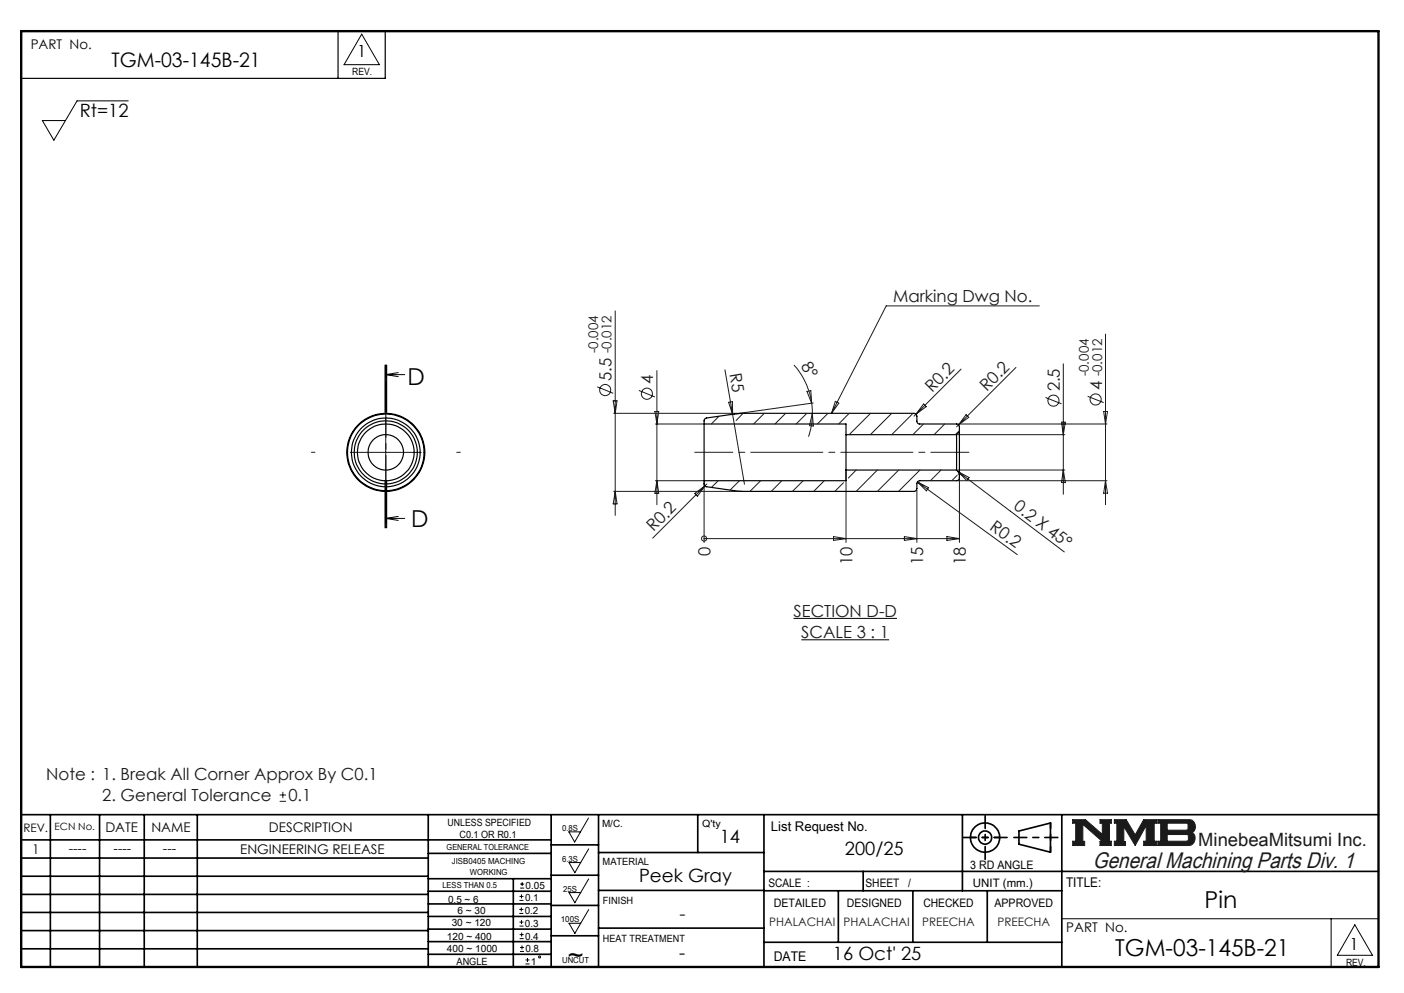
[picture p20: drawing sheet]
<svg xmlns="http://www.w3.org/2000/svg" width="297mm" height="210mm" viewBox="0 0 297 210" stroke-linecap="round" stroke-linejoin="round" font-family="sans-serif">
<defs><g id="words">
<g font-size="4.9">
<text x="86.2" y="81.4">D</text>
<text x="87" y="111.6">D</text>
<text x="254.8" y="192">Pin</text>
<text x="120.1" y="203.7">~</text>
<text x="235.9" y="202.1">TGM-03-145B-21</text>
</g>
<text font-size="4.7" fill="#191924" x="231.2" y="183.6">General Machining Parts Div. 1</text>
<text font-size="4.2" x="23.6" y="14.3">TGM-03-145B-21</text>
<g font-size="3.9">
<text x="16.9" y="24.6">Rt=12</text>
<text x="152.2" y="178.4">14</text>
<text x="178.7" y="180.8">200/25</text>
<text x="135.2" y="186.6">Peek Gray</text>
<text x="143.7" y="202.9">-</text>
<text x="176.2" y="203.1">16 Oct' 25</text>
</g>
<g font-size="3.9" fill="#191924">
<text x="253.5" y="178.9">MinebeaMitsumi Inc.</text>
<text x="143.7" y="194.7">-</text>
</g>
<g font-size="3.5">
<text x="75.6" y="12.1">1</text>
<text x="285.5" y="200.9">1</text>
</g>
<g font-size="3.5" fill="#191924">
<text x="188.9" y="63.9">Marking Dwg No.</text>
<text x="169.3" y="77.5" transform="rotate(58 169.3 77.5)">8°</text>
<text x="129.4" y="80.5" transform="rotate(-90 129.4 80.5)">5.5</text>
<text x="138.2" y="81.3" transform="rotate(-90 138.2 81.3)">4</text>
<text x="154.3" y="79" transform="rotate(80 154.3 79)">R5</text>
<text x="197.2" y="83.2" transform="rotate(-45 197.2 83.2)">R0.2</text>
<text x="208.7" y="82.8" transform="rotate(-45 208.7 82.8)">R0.2</text>
<text x="224.2" y="82.8" transform="rotate(-90 224.2 82.8)">2.5</text>
<text x="233.1" y="82.5" transform="rotate(-90 233.1 82.5)">4</text>
<text x="214.2" y="107.5" transform="rotate(37 214.2 107.5)">0.2 X 45°</text>
<text x="138.3" y="112.6" transform="rotate(-45 138.3 112.6)">R0.2</text>
<text x="209.2" y="112" transform="rotate(36 209.2 112)">R0.2</text>
<text x="150.3" y="117.6" transform="rotate(-90 150.3 117.6)">0</text>
<text x="180.3" y="119.6" transform="rotate(-90 180.3 119.6)">10</text>
<text x="195.3" y="119.6" transform="rotate(-90 195.3 119.6)">15</text>
<text x="204.3" y="119.6" transform="rotate(-90 204.3 119.6)">18</text>
<text x="167.8" y="130.4">SECTION D-D</text>
<text x="169.5" y="134.9">SCALE 3 : 1</text>
<text x="9.8" y="164.9">Note : 1. Break All Corner Approx By C0.1</text>
<text x="21.6" y="169.4">2. General Tolerance</text>
<text x="61" y="169.4">0.1</text>
</g>
<g font-size="2.8">
<text x="6.5" y="10.4">PART No.</text>
<text x="22.3" y="175.9">DATE</text>
<text x="32" y="175.9">NAME</text>
<text x="56.9" y="175.9">DESCRIPTION</text>
<text x="163.1" y="175.7">List Request No.</text>
<text x="6.8" y="180.6">1</text>
<text x="14.5" y="180.3">----</text>
<text x="24" y="180.3">----</text>
<text x="34.5" y="180.3">---</text>
<text x="50.8" y="180.7">ENGINEERING RELEASE</text>
<text x="225.5" y="187.6">TITLE:</text>
<text x="225.6" y="197.2">PART No.</text>
<text x="163.7" y="203.2">DATE</text>
</g>
<g font-size="2.8" fill="#191924">
<text x="126.6" y="74.7" transform="rotate(-90 126.6 74.7)">-0.004</text>
<text x="129.4" y="74.7" transform="rotate(-90 129.4 74.7)">-0.012</text>
<text x="230.3" y="79.6" transform="rotate(-90 230.3 79.6)">-0.004</text>
<text x="233.1" y="79.6" transform="rotate(-90 233.1 79.6)">-0.012</text>
</g>
<g font-size="2.5">
<text x="4.9" y="175.9">REV.</text>
<text x="205.2" y="183.8">3 RD ANGLE</text>
<text x="162.5" y="187.5">SCALE :</text>
<text x="163.7" y="191.7">DETAILED</text>
<text x="179.2" y="191.9">DESIGNED</text>
<text x="183.1" y="187.5">SHEET</text>
<text x="192.1" y="187.5">/</text>
<text x="195.3" y="191.9">CHECKED</text>
<text x="205.8" y="187.5">UNIT (mm.)</text>
<text x="210.4" y="191.9">APPROVED</text>
</g>
<g font-size="2.5" fill="#191924">
<text x="162.7" y="195.9">PHALACHAI PHALACHAI</text>
<text x="195.1" y="195.9">PREECHA</text>
<text x="211" y="195.9">PREECHA</text>
</g>
<g font-size="2.1">
<text x="74.5" y="16">REV.</text>
<text x="11.6" y="175.6">ECN No.</text>
<text x="94.7" y="174.7">UNLESS SPECIFIED</text>
<text x="97.2" y="177.3">C0.1 OR R0.1</text>
<text x="127.3" y="174.9">M/C.</text>
<text x="148.6" y="175">Q'ty</text>
<text x="127.5" y="183">MATERIAL</text>
<text x="94.8" y="191">0.5 ~ 6</text>
<text x="111.1" y="190.6">0.1</text>
<text x="111.2" y="188">0.05</text>
<text x="127.6" y="191.1">FINISH</text>
<text x="95.6" y="195.9">30 ~ 120</text>
<text x="96.8" y="193.3">6 ~ 30</text>
<text x="111" y="193.4">0.2</text>
<text x="111.1" y="196.1">0.3</text>
<text x="94.5" y="198.8">120 ~ 400</text>
<text x="94.5" y="201.3">400 ~ 1000</text>
<text x="111.1" y="198.7">0.4</text>
<text x="111.2" y="201.4">0.8</text>
<text x="127.6" y="199.2">HEAT TREATMENT</text>
<text x="96.6" y="204.1">ANGLE</text>
<text x="112.3" y="204.1">1</text>
<text x="284.7" y="204.3">REV.</text>
</g>
<g font-size="1.8">
<text x="94.5" y="179.8">GENERAL TOLERANCE</text>
<text x="118.9" y="175.7">0.8S</text>
<text x="95.6" y="182.8">JISB0405 MACHING</text>
<text x="99.4" y="185.1">WORKING</text>
<text x="118.9" y="182.2">6.3S</text>
<text x="93.6" y="187.8">LESS THAN 0.5</text>
<text x="119.1" y="188.6">25S</text>
<text x="118.6" y="195.1">100S</text>
<text x="118.9" y="203.6">UNCUT</text>
</g>
</g></defs>
<g fill="none" stroke="#000" stroke-width=".35">
<path d="M4.5 172.3h287.1M4.5 177.6h112.1M10.7 172.3v32.2M21.1 172.3v32.2M30.5 172.3v32.2M41.7 172.3v32.2M90.6 172.3v32.2M116.6 172.3v32.2M116.6 178.7h10M126.6 172.3v32.2M147.6 172.3v8M161.6 172.3v32.2"/>
<path d="M203.6 172.3v16.1M215.5 175.7l6.7-1.6v6.1l-6.7-1.7zM224.6 172.3v32.2M4.5 185.3h86.1M4.5 181.5h86.1M4.5 189.2h86.1M4.5 193h86.1M4.5 196.8h86.1M90.6 199.1h26M90.6 193.8h26M90.6 188.5h26M90.6 191.2h26"/>
<path d="M90.6 180.5h26M90.6 185.8h26M90.6 196.5h26M108.6 185.8v18.5M116.6 185.1h10M116.6 191.5h10M116.6 197.9h10M126.6 196.3h35M126.6 188.3h35M126.6 180.3h35M161.6 184.3h130M161.6 199.3h63"/>
<path d="M161.6 188.4h63M177.3 188.4v10.9M182.6 184.3v4.1M193.1 188.4v10.9M208.8 188.4v10.9M4.5 200.7h86.1M90.6 201.8h26"/>
<circle cx="208.4" cy="177.1" r="3.1"/>
<circle cx="208.4" cy="177.1" r="1.4"/>
</g>
<path d="M226.9 173.3h2.7l3.6 3.2v-2.4h-.5v-.8h2.4v.8h-.4v3.8h.4v.9h-2.4v-.9h.5l-4.1-3.6v3.6h.3v.9h-2.5v-.9h.6v-3.8h-.6zM235.7 173.3h2.5l1.9 3.3 1.8-3.3h2.8v.8h-.5v3.8h.5v.9h-2.8v-.9h.6v-3.3l-2.4 4.2-2.4-4v3.2h.4v.8h-2.4v-.9h.6v-3.8h-.6zM244.9 173.3h6.6a1.48 1.48 0 0 1 1.3 1.2 1.48 1.48 0 0 1-.7 1.6 1.48 1.48 0 0 1 .7 1.6 1.48 1.48 0 0 1-1.4 1.1h-6.5v-.9h.6v-3.8h-.6zM246.9 174.1h4.1l.3 .2v1l-.3 .3h-4.1zM246.9 176.5h4.2l.3 .3v.8l-.4 .3h-4.1z" fill="none" stroke="#191924" stroke-width=".21"/>
<path d="M76.5 7.2l3.8 6.5h-7.5zM120.3 175.9h2.5l-1.2 2.2zM124.5 173l-1.7 2.9M124.5 179.5l-1.7 2.9M120.4 182.4h2.4l-1.2 2.2zM120.4 188.8h2.4l-1.2 2.1zM120.4 195.3h2.4l-1.2 2.1zM124.5 185.9l-1.7 2.9M124.5 192.4l-1.7 2.9M224.6 194.3h67M281.6 194.3v10.2M286.6 195.6l3.7 6.4h-7.4z" fill="none" stroke="#000" stroke-width=".21"/>
<path d="M4.5 6.6h287.1" fill="none" stroke="#000" stroke-width=".21" stroke-dasharray="6.3 1.3 1.3 1.3" stroke-dashoffset="1.9"/>
<path d="M71.5 6.6v10M81.5 6.6v10h-77" fill="none" stroke="#000" stroke-width=".25"/>
<path d="M205.3 177.1h6.2M222.2 174v6.2" fill="none" stroke="#000" stroke-width=".35" stroke-dasharray="15.2 1.3 1.3 1.3" stroke-dashoffset="14.1"/>
<path d="M203.8 177.1h9.2M208.4 172.5v9.2M214.5 177.1h9.3" fill="none" stroke="#000" stroke-width=".35" stroke-dasharray="15.2 1.3 1.3 1.3" stroke-dashoffset="12.5"/>
<path d="M4.5 6.6h287.1v197.9h-287.1z" fill="none" stroke="#000" stroke-width=".5"/>
<path d="M226.9 173.3v.8h.6v3.8h-.6v.9h2.5v-.9h-.3v-3.6l4.1 3.6h-.5v.9h2.4v-.9h-.4v-3.8h.4v-.8h-2.4v.8h.5v2.4l-3.6-3.2zM235.7 173.3v.8h.6v3.8h-.6v.9h2.4v-.8h-.4v-3.2l2.4 4 2.4-4.2v3.3h-.6v.9h2.8v-.9h-.5v-3.8h.5v-.8h-2.8l-1.8 3.3-1.9-3.3zM246.9 176.5h4.2l.3 .2v1l-.3 .2h-4.2zM244.9 173.3v.8h.6v3.8h-.6v.9h6.9l.7-.5 .3-.9-.1-.7-.6-.6a1.48 1.48 0 0 0 .7-1.6 1.48 1.48 0 0 0-1.3-1.2zM246.9 174.1h4.1l.3 .2v1.1l-.2 .2h-4.2z" fill-rule="evenodd" fill="#191924"/>
<g fill="none" stroke="#191924" stroke-width=".21">
<path d="M130.1 65.7v43.3M139 78.4v28.3M153.4 78.2l1.6 9.4M168 77.2a15.1 15.1 0 0 1 3.7 8.1M203.3 78.1l-9.9 9.9M214.9 77.7l-12.5 12.6M219.9 64.7h-32.4l-11.6 22.7M224.9 76.9v27.6M233.9 70.7v36M74.1 95.7h15M81.6 88.2v15M126.3 81.8l3.4 1.4"/>
<path d="M129.7 84.8h.8l-.4 2.6zM129.8 87.4h27.4l-1.5 1.5M135.1 82.6l3.4 1.4M138.5 87h.8l-.3 2.7zM138.6 89.7h10.1M152.1 88l-1.6 1.7M154.1 85.1l.8-.2 .1 2.7zM155 87.6l2.5 14.8M155.1 87.6l-.4 .1M161.7 87.4l-2.3 2.3M166.2 87.4l-2.3 2.3M170.7 87.4l-2.3 2.3"/>
<path d="M170.7 82.8l.8-.2 .2 2.7zM171.7 85.3l.1 2.1M171.8 87.4l.2 2.7-.8-.1zM171.8 87.4a14.1 14.1 0 0 1-.8 4.9M172 85.2l-16.3 2.3M175.2 87.4l-2.3 2.3M176.7 84.9l.7 .4-1.5 2.1zM179 99.7v15M179.6 87.4l-2.2 2.3M181.1 99.4l-1.6 1.7M184.2 87.4l-4.6 4.5M185.6 99.4l-4.5 4.5"/>
<path d="M188.6 87.4l-4.5 4.5M190.1 99.4l-4.5 4.5M193 87.6l-4.4 4.3M194.6 99.4l-4.5 4.5M195.4 85.4l.5 .6-2.1 1.6zM195.4 89.7l-2.3 2.2M199.1 99.4l-2.3 2.3M199.8 89.7l-2.2 2.2M202.6 89.7h31.6M202.6 99.4h22.6M202.6 91.9h22.6M202.6 99.7l2.4 1.3-.5 .6z"/>
<path d="M202.6 99.7l22.5 17M203 91.1l-.9 .8M204.4 87.7l.5 .6-2.1 1.5zM221.2 84.1l3.3 1.3M224.5 89.3h.9l-.5 2.6zM224.9 99.4l.5 2.7h-.9zM230.1 83.8l3.4 1.4M233.5 87h.8l-.4 2.7zM129.8 103.9h27.4M130.1 103.9l.4 2.7h-.8zM138.6 101.7h10.1M139 101.7l.3 2.6h-.8z"/>
<path d="M147 104.3l2.1-1.5-1.6 2.1zM148.9 113.9h.1M148.9 102v12.7M148.9 113.9h54.1M149.5 102.3l-11.4 11.5M151.9 101.7l-1.4 1.4M156.4 101.7l-2 1.9M160.9 101.7l-2.3 2.2M165.4 101.7l-2.2 2.2M169.9 101.7l-2.3 2.2M174.4 101.7l-2.3 2.2M176.3 113.5l2.7 .4-2.7 .4z"/>
<path d="M178.4 102.1l-1.8 1.8M191.3 113.5l2.7 .4-2.7 .4zM194 103.6v11.1M194.1 101.9l21.1 15.4M194.1 101.9l2.3 1.2-.4 .7zM200.3 113.5l2.7 .4-2.7 .4zM202.5 100.5l-1.2 1.2M202.6 101.7h31.6M203 100l-.3 .3M203 100.3v14.4M233.9 101.7l.4 2.6h-.8zM59.2 169.5h1.3"/>
<path d="M59.2 168.1h1.3M59.8 167.5v1.3"/>
<circle cx="128" cy="82.5" r="1.18"/>
<circle cx="136.8" cy="83.3" r="1.18"/>
<circle cx="222.8" cy="84.7" r="1.18"/>
<circle cx="231.8" cy="84.5" r="1.18"/>
<circle cx="149" cy="113.9" r=".55"/>
</g>
<g fill="none" stroke="#000" stroke-width=".21">
<path d="M27.1 21.3h-10.8l-4.9 8.4-2.4-4.2h4.9M81.4 77.2v10M81.6 79.2h4M81.6 79.2l2.6 .4M81.6 77.2v10M81.8 77.2v10M84.2 78.8l-2.6 .4M81.4 101.6v10M81.6 109.6h4M81.6 109.6l2.6 .5M81.6 101.6v10M81.8 101.6v10z"/>
<path d="M84.2 109.2l-2.6 .4M167.8 130.8h21.9M169.5 135.3h18.6M109.9 193.2h.8M109.9 192.3h.8M109.9 195.9h.8M109.9 195h.8M109.9 190.4h.8M109.9 189.6h.8M109.9 198.5h.9M109.9 197.7h.9M110 187.8h.9"/>
<path d="M110 187h.9M110.3 191.9v.8M110.3 189.2v.8M110.3 194.6v.8M110.3 197.2v.9M110.4 199.9v.9M110.5 186.5v.9M110 201.2h.8M110 200.4h.8M111.2 203.9h.8M111.2 203h.8M111.6 202.6v.8"/>
<circle cx="114.1" cy="202.4" r=".21"/>
</g>
<path d="M81.6 77.2v34.4" fill="none" stroke="#000" stroke-width=".21" stroke-dasharray="6.3 1.3 1.3 1.3" stroke-dashoffset="1.2"/>
<path d="M147 95.7h58" fill="none" stroke="#191924" stroke-width=".21" stroke-dasharray="15.2 1.3 1.3 1.3" stroke-dashoffset="7.2"/>
<path d="M66.6 95.7h-.7M81.6 80.7v-.8M96.6 95.7h.8M81.6 110.7v.7" fill="none" stroke="#191924" stroke-width=".21" stroke-dasharray="15.2 1.3 1.3 1.3"/>
<g fill="none" stroke="#000" stroke-width=".25">
<path d="M148.9 89.7l.1-.9 .5-.4 7-1h36.9a.6 .6 0 0 1 .6 .6v1.1a.6 .6 0 0 0 .6 .6h7.8a.6 .6 0 0 1 .6 .6v1M148.9 89.7v12M148.9 89.7h30.1v2.2M179 91.9v7.5M179 99.4h23.4M179 91.9h23.4M179 99.4v2.3h-30.1M202.4 91.9v7.5M202.4 99.4l.6 .6M203 91.3v8.7M203 91.3l-.6 .6M203 100v1.1a.6 .6 0 0 1-.6 .6h-7.8a.6 .6 0 0 0-.6 .6v1a.6 .6 0 0 1-.6 .6h-36.4l-7.5-1a.55 .55 0 0 1-.6-.6v-.6"/>
<circle cx="81.6" cy="95.7" r="6"/>
<circle cx="81.6" cy="95.7" r="7.3"/>
<circle cx="81.6" cy="95.7" r="6.7"/>
<circle cx="81.6" cy="95.7" r="8.3"/>
<circle cx="81.6" cy="95.7" r="8.1"/>
<circle cx="81.6" cy="95.7" r="3.8"/>
</g>
<use href="#words"/>
</svg>
